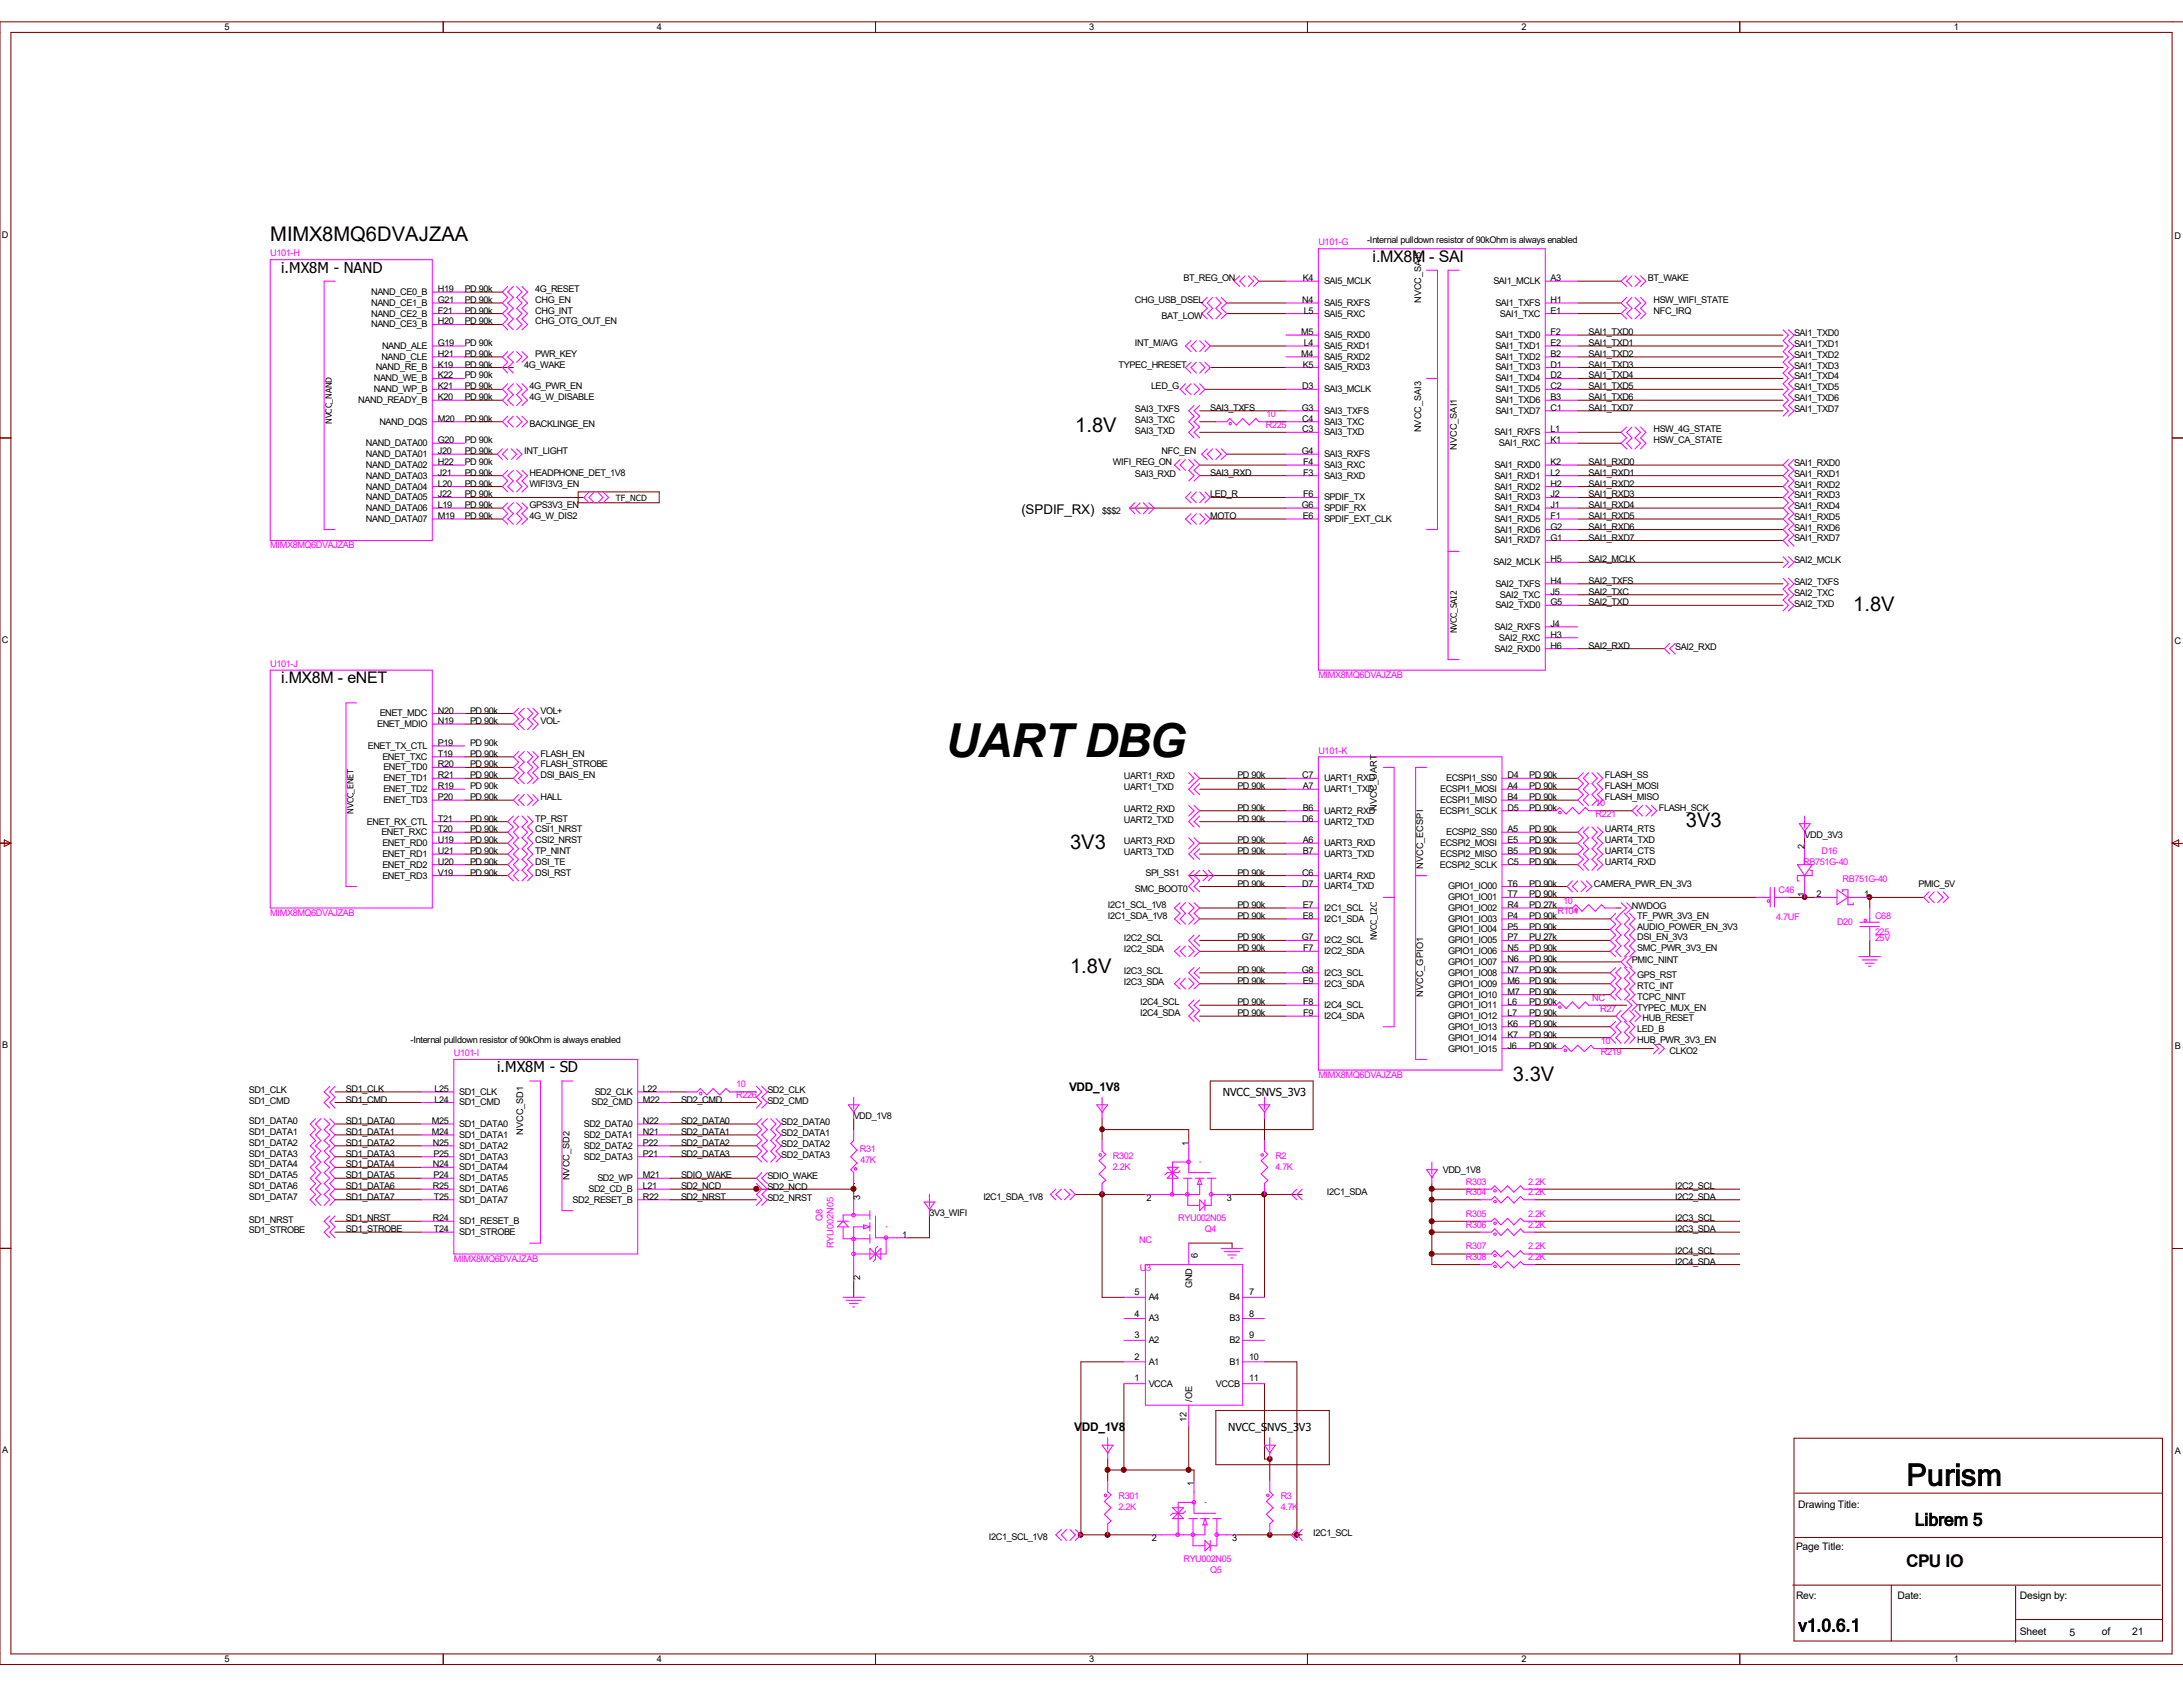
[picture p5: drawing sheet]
<svg xmlns="http://www.w3.org/2000/svg" width="279mm" height="216mm" viewBox="0 0 279 216" stroke-linecap="round" stroke-linejoin="round" font-family="sans-serif">
<defs><g id="words">
<text font-size="6" x="121" y="96.9">UART DBG</text>
<text font-size="3.9" x="244" y="190.1">Purism</text>
<g font-size="2.6">
<text x="34.6" y="30.9">MIMX8MQ6DVAJZAA</text>
<text x="137.6" y="55.3">1.8V</text>
<text x="237.2" y="78.2">1.8V</text>
<text x="215.8" y="105.8">3V3</text>
<text x="136.9" y="108.6">3V3</text>
<text x="136.9" y="124.5">1.8V</text>
<text x="193.6" y="138.3">3.3V</text>
</g>
<g font-size="2.2">
<text x="245.1" y="195.2">Librem 5</text>
<text x="244" y="200.6">CPU IO</text>
<text x="230.2" y="208.8">v1.0.6.1</text>
</g>
<g font-size="2.1">
<text x="175.7" y="33.5">i.MX8M - SAI</text>
<text x="36" y="87.4">i.MX8M - eNET</text>
</g>
<g font-size="1.9">
<text x="36" y="34.9">i.MX8M - NAND</text>
<text x="63.6" y="137.2">i.MX8M - SD</text>
</g>
<text font-size="1.7" x="130.7" y="65.7">(SPDIF_RX)</text>
<g font-size="1.5">
<text x="136.8" y="139.6">VDD_1V8</text>
<text x="137.5" y="183.2">VDD_1V8</text>
</g>
<g font-size="1.4">
<text x="156.5" y="140.3">NVCC_SNVS_3V3</text>
<text x="157.2" y="183.1">NVCC_SNVS_3V3</text>
</g>
<g font-size="1.3">
<text x="230.2" y="193">Drawing Title:</text>
<text x="229.9" y="198.4">Page Title:</text>
<text x="229.9" y="204.6">Rev:</text>
<text x="242.9" y="204.6">Date:</text>
<text x="258.5" y="209.2">Sheet</text>
<text x="258.5" y="204.6">Design by:</text>
<text x="264.9" y="209.3">5</text>
<text x="269" y="209.2">of</text>
<text x="272.9" y="209.2">21</text>
</g>
<g font-size="1.2">
<text x="28.7" y="3.9">5</text>
<text x="84.1" y="3.9">4</text>
<text x="139.4" y="3.9">3</text>
<text x="194.7" y="3.9">2</text>
<text x="250.1" y="3.9">1</text>
<text x=".3" y="30.4">D</text>
<text x="151.5" y="36">BT_REG_ON</text>
<text x="166.8" y="36">K4</text>
<text x="175" y="31.2">-Internal pulldown resistor of 90kOhm is always enabled</text>
<text x="198.5" y="36">A3</text>
<text x="210.9" y="36">BT_WAKE</text>
<text x="278.3" y="30.6">D</text>
<text x="47.5" y="41.9">NAND_CE3_B</text>
<text x="47.5" y="37.8">NAND_CE0_B</text>
<text x="47.5" y="39.2">NAND_CE1_B</text>
<text x="47.5" y="40.5">NAND_CE2_B</text>
<text x="56" y="41.5">H20</text>
<text x="56" y="37.4">H19</text>
<text x="56" y="38.8">G21</text>
<text x="56" y="40.1">F21</text>
<text x="59.5" y="37.4">PD 90k</text>
<text x="59.5" y="38.8">PD 90k</text>
<text x="59.5" y="40.1">PD 90k</text>
<text x="59.5" y="41.5">PD 90k</text>
<text x="68.5" y="38.8">CHG_EN</text>
<text x="68.5" y="40.1">CHG_INT</text>
<text x="68.5" y="41.5">CHG_OTG_OUT_EN</text>
<text x="68.5" y="37.4">4G_RESET</text>
<text x="145.2" y="38.8">CHG_USB_DSEL</text>
<text x="148.7" y="40.8">BAT_LOW</text>
<text x="166.7" y="38.8">N4</text>
<text x="166.9" y="40.1">L5</text>
<text x="169.5" y="39.2">SAI5_RXFS</text>
<text x="169.5" y="40.5">SAI5_RXC</text>
<text x="169.5" y="36.4">SAI5_MCLK</text>
<text x="181.9" y="38.8" transform="rotate(-90 181.9 38.8)">NVCC_SAI5</text>
<text x="191.1" y="36.4">SAI1_MCLK</text>
<text x="191.4" y="39.2">SAI1_TXFS</text>
<text x="192" y="40.5">SAI1_TXC</text>
<text x="198.5" y="38.8">H1</text>
<text x="198.5" y="40.1">E1</text>
<text x="211.6" y="38.8">HSW_WIFI_STATE</text>
<text x="211.6" y="40.1">NFC_IRQ</text>
<text x="48.1" y="47.4">NAND_RE_B</text>
<text x="48.8" y="46.1">NAND_CLE</text>
<text x="48.9" y="44.7">NAND_ALE</text>
<text x="56" y="47">K19</text>
<text x="56" y="45.7">H21</text>
<text x="56" y="44.3">G19</text>
<text x="59.5" y="44.3">PD 90k</text>
<text x="59.5" y="45.7">PD 90k</text>
<text x="59.5" y="47">PD 90k</text>
<text x="67.1" y="47">4G_WAKE</text>
<text x="68.5" y="45.7">PWR_KEY</text>
<text x="143.2" y="47">TYPEC_HRESET</text>
<text x="145.2" y="44.3">INT_M/A/G</text>
<text x="166.5" y="42.9">M5</text>
<text x="166.5" y="45.7">M4</text>
<text x="166.8" y="47">K5</text>
<text x="166.9" y="44.3">L4</text>
<text x="169.5" y="43.3">SAI5_RXD0</text>
<text x="169.5" y="46.1">SAI5_RXD2</text>
<text x="169.5" y="44.7">SAI5_RXD1</text>
<text x="169.5" y="47.4">SAI5_RXD3</text>
<text x="191.4" y="43.3">SAI1_TXD0</text>
<text x="191.4" y="44.7">SAI1_TXD1</text>
<text x="191.4" y="47.4">SAI1_TXD3</text>
<text x="191.4" y="46.1">SAI1_TXD2</text>
<text x="198.5" y="42.9">F2</text>
<text x="198.5" y="44.3">E2</text>
<text x="198.5" y="47">D1</text>
<text x="198.5" y="45.7">B2</text>
<text x="203.3" y="47">SAI1_TXD3</text>
<text x="203.3" y="45.7">SAI1_TXD2</text>
<text x="203.3" y="42.9">SAI1_TXD0</text>
<text x="203.3" y="44.3">SAI1_TXD1</text>
<text x="229.6" y="43.1">SAI1_TXD0</text>
<text x="229.6" y="44.4">SAI1_TXD1</text>
<text x="229.6" y="45.8">SAI1_TXD2</text>
<text x="229.6" y="47.2">SAI1_TXD3</text>
<text x="45.8" y="51.6">NAND_READY_B</text>
<text x="47.8" y="48.8">NAND_WE_B</text>
<text x="47.8" y="50.2">NAND_WP_B</text>
<text x="56" y="54">M20</text>
<text x="56" y="48.4">K22</text>
<text x="56" y="49.8">K21</text>
<text x="56" y="51.2">K20</text>
<text x="59.5" y="48.4">PD 90k</text>
<text x="59.5" y="49.8">PD 90k</text>
<text x="59.5" y="51.2">PD 90k</text>
<text x="59.5" y="54">PD 90k</text>
<text x="67.8" y="49.8">4G_PWR_EN</text>
<text x="67.8" y="51.2">4G_W_DISABLE</text>
<text x="145.2" y="52.7">SAI3_TXFS</text>
<text x="147.3" y="49.8">LED_G</text>
<text x="154.9" y="52.6">SAI3_TXFS</text>
<text x="166.6" y="52.6">G3</text>
<text x="166.7" y="49.8">D3</text>
<text x="166.7" y="54">C4</text>
<text x="169.5" y="53">SAI3_TXFS</text>
<text x="169.5" y="50.2">SAI3_MCLK</text>
<text x="191.4" y="48.8">SAI1_TXD4</text>
<text x="191.4" y="50.2">SAI1_TXD5</text>
<text x="191.4" y="53">SAI1_TXD7</text>
<text x="191.4" y="51.6">SAI1_TXD6</text>
<text x="198.5" y="48.4">D2</text>
<text x="198.5" y="49.8">C2</text>
<text x="198.5" y="52.6">C1</text>
<text x="198.5" y="51.2">B3</text>
<text x="203.3" y="52.6">SAI1_TXD7</text>
<text x="203.3" y="51.2">SAI1_TXD6</text>
<text x="203.3" y="49.8">SAI1_TXD5</text>
<text x="203.3" y="48.4">SAI1_TXD4</text>
<text x="229.6" y="48.6">SAI1_TXD4</text>
<text x="229.6" y="50">SAI1_TXD5</text>
<text x="229.6" y="51.4">SAI1_TXD6</text>
<text x="229.6" y="52.7">SAI1_TXD7</text>
<text x="46.8" y="58.5">NAND_DATA01</text>
<text x="46.8" y="59.9">NAND_DATA02</text>
<text x="46.8" y="57.1">NAND_DATA00</text>
<text x="48.6" y="54.4">NAND_DQS</text>
<text x="56" y="58.1">J20</text>
<text x="56" y="59.5">H22</text>
<text x="56" y="56.7">G20</text>
<text x="59.5" y="56.7">PD 90k</text>
<text x="59.5" y="58.1">PD 90k</text>
<text x="59.5" y="59.5">PD 90k</text>
<text x="67.1" y="58.1">INT_LIGHT</text>
<text x="67.8" y="54.7">BACKLINGE_EN</text>
<text x="142.5" y="59.5">WIFI_REG_ON</text>
<text x="145.2" y="55.5">SAI3_TXD</text>
<text x="145.2" y="54.1">SAI3_TXC</text>
<text x="148.7" y="58.1">NFC_EN</text>
<text x="166.6" y="58.1">G4</text>
<text x="166.7" y="55.3">C3</text>
<text x="166.8" y="59.5">F4</text>
<text x="169.5" y="58.5">SAI3_RXFS</text>
<text x="169.5" y="59.9">SAI3_RXC</text>
<text x="169.5" y="55.7">SAI3_TXD</text>
<text x="169.5" y="54.4">SAI3_TXC</text>
<text x="181.9" y="55.3" transform="rotate(-90 181.9 55.3)">NVCC_SAI3</text>
<text x="186.5" y="57.6" transform="rotate(-90 186.5 57.6)">NVCC_SAI1</text>
<text x="191.3" y="55.7">SAI1_RXFS</text>
<text x="191.3" y="59.9">SAI1_RXD0</text>
<text x="191.9" y="57.1">SAI1_RXC</text>
<text x="198.5" y="55.3">L1</text>
<text x="198.5" y="59.5">K2</text>
<text x="198.5" y="56.7">K1</text>
<text x="203.3" y="59.5">SAI1_RXD0</text>
<text x="211.6" y="55.3">HSW_4G_STATE</text>
<text x="211.6" y="56.7">HSW_CA_STATE</text>
<text x="229.6" y="59.6">SAI1_RXD0</text>
<text x="46.8" y="62.7">NAND_DATA04</text>
<text x="46.8" y="65.4">NAND_DATA06</text>
<text x="46.8" y="64.1">NAND_DATA05</text>
<text x="46.8" y="61.3">NAND_DATA03</text>
<text x="56" y="62.3">L20</text>
<text x="56" y="65">L19</text>
<text x="56" y="63.7">J22</text>
<text x="56" y="60.9">J21</text>
<text x="59.5" y="60.9">PD 90k</text>
<text x="59.5" y="62.3">PD 90k</text>
<text x="59.5" y="63.7">PD 90k</text>
<text x="59.5" y="65">PD 90k</text>
<text x="67.8" y="65">GPS3V3_EN</text>
<text x="67.8" y="62.3">WIFI3V3_EN</text>
<text x="67.8" y="60.9">HEADPHONE_DET_1V8</text>
<text x="141.1" y="65.7">$$$2</text>
<text x="145.2" y="61">SAI3_RXD</text>
<text x="154.9" y="60.9">SAI3_RXD</text>
<text x="154.9" y="63.7">LED_R</text>
<text x="166.6" y="65">G6</text>
<text x="166.8" y="63.7">F6</text>
<text x="166.8" y="60.9">F3</text>
<text x="169.5" y="65.4">SPDIF_RX</text>
<text x="169.5" y="64.1">SPDIF_TX</text>
<text x="169.5" y="61.3">SAI3_RXD</text>
<text x="191.3" y="61.3">SAI1_RXD1</text>
<text x="191.3" y="64.1">SAI1_RXD3</text>
<text x="191.3" y="65.4">SAI1_RXD4</text>
<text x="191.3" y="62.7">SAI1_RXD2</text>
<text x="198.5" y="60.9">L2</text>
<text x="198.5" y="63.7">J2</text>
<text x="198.5" y="65">J1</text>
<text x="198.5" y="62.3">H2</text>
<text x="203.3" y="60.9">SAI1_RXD1</text>
<text x="203.3" y="65">SAI1_RXD4</text>
<text x="203.3" y="63.7">SAI1_RXD3</text>
<text x="203.3" y="62.3">SAI1_RXD2</text>
<text x="229.6" y="61">SAI1_RXD1</text>
<text x="229.6" y="62.4">SAI1_RXD2</text>
<text x="229.6" y="63.8">SAI1_RXD3</text>
<text x="229.6" y="65.2">SAI1_RXD4</text>
<text x="46.8" y="66.8">NAND_DATA07</text>
<text x="56" y="66.4">M19</text>
<text x="59.5" y="66.4">PD 90k</text>
<text x="67.8" y="66.4">4G_W_DIS2</text>
<text x="154.9" y="66.4">MOTO</text>
<text x="166.8" y="66.4">E6</text>
<text x="169.5" y="66.8">SPDIF_EXT_CLK</text>
<text x="191.3" y="68.2">SAI1_RXD6</text>
<text x="191.3" y="69.6">SAI1_RXD7</text>
<text x="191.3" y="66.8">SAI1_RXD5</text>
<text x="198.5" y="72">H5</text>
<text x="198.5" y="67.8">G2</text>
<text x="198.5" y="69.2">G1</text>
<text x="198.5" y="66.4">F1</text>
<text x="203.3" y="72">SAI2_MCLK</text>
<text x="203.3" y="66.4">SAI1_RXD5</text>
<text x="203.3" y="69.2">SAI1_RXD7</text>
<text x="203.3" y="67.8">SAI1_RXD6</text>
<text x="229.6" y="66.5">SAI1_RXD5</text>
<text x="229.6" y="67.9">SAI1_RXD6</text>
<text x="229.6" y="69.3">SAI1_RXD7</text>
<text x="191.1" y="72.3">SAI2_MCLK</text>
<text x="191.4" y="75.1">SAI2_TXFS</text>
<text x="191.4" y="77.9">SAI2_TXD0</text>
<text x="192" y="76.5">SAI2_TXC</text>
<text x="198.5" y="76.1">J5</text>
<text x="198.5" y="74.7">H4</text>
<text x="198.5" y="77.5">G5</text>
<text x="203.3" y="77.5">SAI2_TXD</text>
<text x="203.3" y="76.1">SAI2_TXC</text>
<text x="203.3" y="74.7">SAI2_TXFS</text>
<text x="229.6" y="72.1">SAI2_MCLK</text>
<text x="229.6" y="77.6">SAI2_TXD</text>
<text x="229.6" y="76.2">SAI2_TXC</text>
<text x="229.6" y="74.8">SAI2_TXFS</text>
<text x=".3" y="82.3">C</text>
<text x="191.3" y="83.4">SAI2_RXD0</text>
<text x="191.3" y="80.6">SAI2_RXFS</text>
<text x="191.9" y="82">SAI2_RXC</text>
<text x="198.5" y="83">H6</text>
<text x="198.5" y="80.2">J4</text>
<text x="198.5" y="81.6">H3</text>
<text x="203.3" y="83">SAI2_RXD</text>
<text x="214.4" y="83.1">SAI2_RXD</text>
<text x="278.3" y="82.4">C</text>
<text x="47.1" y="95.8">ENET_TX_CTL</text>
<text x="48.3" y="93">ENET_MDIO</text>
<text x="48.6" y="91.7">ENET_MDC</text>
<text x="56" y="95.5">P19</text>
<text x="56" y="91.3">N20</text>
<text x="56" y="92.7">N19</text>
<text x="60.2" y="91.3">PD 90k</text>
<text x="60.2" y="92.7">PD 90k</text>
<text x="60.2" y="95.5">PD 90k</text>
<text x="69.2" y="91.3">VOL+</text>
<text x="69.2" y="92.7">VOL-</text>
<text x="48.9" y="97.2">ENET_TXC</text>
<text x="49.1" y="100">ENET_TD1</text>
<text x="49.1" y="98.6">ENET_TD0</text>
<text x="49.1" y="101.4">ENET_TD2</text>
<text x="56" y="96.9">T19</text>
<text x="56" y="99.6">R21</text>
<text x="56" y="98.2">R20</text>
<text x="56" y="101">R19</text>
<text x="60.2" y="96.9">PD 90k</text>
<text x="60.2" y="98.2">PD 90k</text>
<text x="60.2" y="99.6">PD 90k</text>
<text x="60.2" y="101">PD 90k</text>
<text x="69.2" y="96.9">FLASH_EN</text>
<text x="69.2" y="98.2">FLASH_STROBE</text>
<text x="69.2" y="99.6">DSI_BAIS_EN</text>
<text x="143.8" y="101.1">UART1_TXD</text>
<text x="143.8" y="99.7">UART1_RXD</text>
<text x="158.4" y="99.6">PD 90k</text>
<text x="158.4" y="101">PD 90k</text>
<text x="166.7" y="99.6">C7</text>
<text x="166.8" y="101">A7</text>
<text x="169.5" y="100">UART1_RXD</text>
<text x="169.5" y="101.4">UART1_TXD</text>
<text x="184.3" y="101.4">ECSPI1_MOSI</text>
<text x="185.1" y="100">ECSPI1_SS0</text>
<text x="193" y="99.6">D4</text>
<text x="193" y="101">A4</text>
<text x="195.7" y="101">PD 90k</text>
<text x="195.7" y="99.6">PD 90k</text>
<text x="205.4" y="99.6">FLASH_SS</text>
<text x="205.4" y="101">FLASH_MOSI</text>
<text x="46.9" y="105.5">ENET_RX_CTL</text>
<text x="48.8" y="106.9">ENET_RXC</text>
<text x="49.1" y="102.8">ENET_TD3</text>
<text x="56" y="107.9">U19</text>
<text x="56" y="105.2">T21</text>
<text x="56" y="106.5">T20</text>
<text x="56" y="102.4">P20</text>
<text x="60.2" y="102.4">PD 90k</text>
<text x="60.2" y="105.2">PD 90k</text>
<text x="60.2" y="106.5">PD 90k</text>
<text x="60.2" y="107.9">PD 90k</text>
<text x="68.5" y="106.5">CSI1_NRST</text>
<text x="68.5" y="107.9">CSI2_NRST</text>
<text x="68.5" y="105.2">TP_RST</text>
<text x="69.2" y="102.4">HALL</text>
<text x="143.8" y="105.3">UART2_TXD</text>
<text x="143.8" y="103.9">UART2_RXD</text>
<text x="158.4" y="103.8">PD 90k</text>
<text x="158.4" y="105.2">PD 90k</text>
<text x="158.4" y="107.9">PD 90k</text>
<text x="166.7" y="105.2">D6</text>
<text x="166.8" y="103.8">B6</text>
<text x="166.8" y="107.9">A6</text>
<text x="169.5" y="105.5">UART2_TXD</text>
<text x="169.5" y="104.1">UART2_RXD</text>
<text x="176.2" y="103.8" transform="rotate(-90 176.2 103.8)">NVCC_UART</text>
<text x="184.3" y="104.1">ECSPI1_SCLK</text>
<text x="184.3" y="102.8">ECSPI1_MISO</text>
<text x="185.1" y="106.9">ECSPI2_SS0</text>
<text x="193" y="107.9">E5</text>
<text x="193" y="102.4">B4</text>
<text x="193" y="106.5">A5</text>
<text x="193" y="103.8">D5</text>
<text x="195.7" y="102.4">PD 90k</text>
<text x="195.7" y="103.8">PD 90k</text>
<text x="195.7" y="106.5">PD 90k</text>
<text x="195.7" y="107.9">PD 90k</text>
<text x="205.4" y="102.4">FLASH_MISO</text>
<text x="205.4" y="106.5">UART4_RTS</text>
<text x="205.4" y="107.9">UART4_TXD</text>
<text x="212.3" y="103.8">FLASH_SCK</text>
<text x="231" y="107.2">VDD_3V3</text>
<text x="48.9" y="112.4">ENET_RD3</text>
<text x="48.9" y="109.7">ENET_RD1</text>
<text x="48.9" y="111">ENET_RD2</text>
<text x="48.9" y="108.3">ENET_RD0</text>
<text x="56" y="112.1">V19</text>
<text x="56" y="109.3">U21</text>
<text x="56" y="110.7">U20</text>
<text x="60.2" y="109.3">PD 90k</text>
<text x="60.2" y="110.7">PD 90k</text>
<text x="60.2" y="112.1">PD 90k</text>
<text x="68.5" y="112.1">DSI_RST</text>
<text x="68.5" y="110.7">DSI_TE</text>
<text x="68.5" y="109.3">TP_NINT</text>
<text x="143.8" y="109.4">UART3_TXD</text>
<text x="143.8" y="108">UART3_RXD</text>
<text x="146.6" y="112.1">SPI_SS1</text>
<text x="158.4" y="109.3">PD 90k</text>
<text x="158.4" y="112.1">PD 90k</text>
<text x="158.4" y="113.5">PD 90k</text>
<text x="166.7" y="113.5">D7</text>
<text x="166.7" y="112.1">C6</text>
<text x="166.8" y="109.3">B7</text>
<text x="169.5" y="113.8">UART4_TXD</text>
<text x="169.5" y="112.4">UART4_RXD</text>
<text x="169.5" y="109.7">UART3_TXD</text>
<text x="169.5" y="108.3">UART3_RXD</text>
<text x="182.2" y="111.2" transform="rotate(-90 182.2 111.2)">NVCC_ECSPI</text>
<text x="184.3" y="111">ECSPI2_SCLK</text>
<text x="184.3" y="108.3">ECSPI2_MOSI</text>
<text x="184.3" y="109.7">ECSPI2_MISO</text>
<text x="185.3" y="113.8">GPIO1_IO00</text>
<text x="193" y="113.5">T6</text>
<text x="193" y="110.7">C5</text>
<text x="193" y="109.3">B5</text>
<text x="195.7" y="109.3">PD 90k</text>
<text x="195.7" y="110.7">PD 90k</text>
<text x="195.7" y="113.5">PD 90k</text>
<text x="204" y="113.5">CAMERA_PWR_EN_3V3</text>
<text x="205.4" y="109.3">UART4_CTS</text>
<text x="205.4" y="110.7">UART4_RXD</text>
<text x="231" y="108.6" transform="rotate(-90 231 108.6)">2</text>
<text x="245.5" y="113.5">PMIC_5V</text>
<text x="141.8" y="116.2">I2C1_SCL_1V8</text>
<text x="141.8" y="117.6">I2C1_SDA_1V8</text>
<text x="145.2" y="114.1">SMC_BOOT0</text>
<text x="158.4" y="116.2">PD 90k</text>
<text x="158.4" y="117.6">PD 90k</text>
<text x="166.8" y="117.6">E8</text>
<text x="166.8" y="116.2">E7</text>
<text x="169.5" y="118">I2C1_SDA</text>
<text x="169.5" y="116.6">I2C1_SCL</text>
<text x="185.3" y="115.2">GPIO1_IO01</text>
<text x="185.3" y="116.6">GPIO1_IO02</text>
<text x="185.3" y="119.3">GPIO1_IO04</text>
<text x="185.3" y="118">GPIO1_IO03</text>
<text x="193" y="114.9">T7</text>
<text x="193" y="116.2">R4</text>
<text x="193" y="119">P5</text>
<text x="193" y="117.6">P4</text>
<text x="195.7" y="114.9">PD 90k</text>
<text x="195.7" y="116.2">PD 27k</text>
<text x="195.7" y="117.6">PD 90k</text>
<text x="195.7" y="119">PD 90k</text>
<text x="208.9" y="116.4">NWDOG</text>
<text x="209.5" y="119">AUDIO_POWER_EN_3V3</text>
<text x="209.5" y="117.6">TF_PWR_3V3_EN</text>
<text x="231" y="114.8" transform="rotate(-90 231 114.8)">1</text>
<text x="232.5" y="114.9">2</text>
<text x="238.6" y="114.9">1</text>
<text x="143.8" y="121.9">I2C2_SDA</text>
<text x="143.8" y="120.5">I2C2_SCL</text>
<text x="143.8" y="124.6">I2C3_SCL</text>
<text x="158.4" y="120.4">PD 90k</text>
<text x="158.4" y="121.8">PD 90k</text>
<text x="158.4" y="124.5">PD 90k</text>
<text x="158.4" y="125.9">PD 90k</text>
<text x="166.6" y="124.5">G8</text>
<text x="166.6" y="120.4">G7</text>
<text x="166.8" y="125.9">E9</text>
<text x="166.8" y="121.8">F7</text>
<text x="169.5" y="124.9">I2C3_SCL</text>
<text x="169.5" y="120.7">I2C2_SCL</text>
<text x="169.5" y="122.1">I2C2_SDA</text>
<text x="185.3" y="120.7">GPIO1_IO05</text>
<text x="185.3" y="124.9">GPIO1_IO08</text>
<text x="185.3" y="123.5">GPIO1_IO07</text>
<text x="185.3" y="122.1">GPIO1_IO06</text>
<text x="193" y="120.4">P7</text>
<text x="193" y="124.5">N7</text>
<text x="193" y="123.1">N6</text>
<text x="193" y="121.8">N5</text>
<text x="193" y="125.9">M6</text>
<text x="195.7" y="120.4">PU 27k</text>
<text x="195.7" y="121.8">PD 90k</text>
<text x="195.7" y="123.1">PD 90k</text>
<text x="195.7" y="124.5">PD 90k</text>
<text x="195.7" y="125.9">PD 90k</text>
<text x="208.9" y="123.3">PMIC_NINT</text>
<text x="209.5" y="125.2">GPS_RST</text>
<text x="209.5" y="120.4">DSI_EN_3V3</text>
<text x="209.5" y="121.8">SMC_PWR_3V3_EN</text>
<text x="143.8" y="126">I2C3_SDA</text>
<text x="145.9" y="130">I2C4_SDA</text>
<text x="145.9" y="128.7">I2C4_SCL</text>
<text x="158.4" y="128.7">PD 90k</text>
<text x="158.4" y="130">PD 90k</text>
<text x="166.8" y="130">F9</text>
<text x="166.8" y="128.7">F8</text>
<text x="169.5" y="130.4">I2C4_SDA</text>
<text x="169.5" y="129">I2C4_SCL</text>
<text x="169.5" y="126.3">I2C3_SDA</text>
<text x="182.2" y="127.6" transform="rotate(-90 182.2 127.6)">NVCC_GPIO1</text>
<text x="185.3" y="127.7">GPIO1_IO10</text>
<text x="185.3" y="126.3">GPIO1_IO09</text>
<text x="185.3" y="130.4">GPIO1_IO12</text>
<text x="185.3" y="129">GPIO1_IO11</text>
<text x="185.3" y="131.8">GPIO1_IO13</text>
<text x="193" y="127.3">M7</text>
<text x="193" y="130">L7</text>
<text x="193" y="128.7">L6</text>
<text x="193" y="131.4">K6</text>
<text x="195.7" y="127.3">PD 90k</text>
<text x="195.7" y="128.7">PD 90k</text>
<text x="195.7" y="130">PD 90k</text>
<text x="195.7" y="131.4">PD 90k</text>
<text x="209.5" y="126.6">RTC_INT</text>
<text x="209.5" y="129.3">TYPEC_MUX_EN</text>
<text x="209.5" y="128">TCPC_NINT</text>
<text x="210.2" y="130.7">HUB_RESET</text>
<text x=".3" y="134.2">B</text>
<text x="52.5" y="133.5">-Internal pulldown resistor of 90kOhm is always enabled</text>
<text x="185.3" y="133.2">GPIO1_IO14</text>
<text x="185.3" y="134.6">GPIO1_IO15</text>
<text x="193" y="132.8">K7</text>
<text x="193" y="134.2">J6</text>
<text x="195.7" y="132.8">PD 90k</text>
<text x="195.7" y="134.2">PD 90k</text>
<text x="209.5" y="133.5">HUB_PWR_3V3_EN</text>
<text x="209.5" y="132.1">LED_B</text>
<text x="213.7" y="134.9">CLKO2</text>
<text x="278.3" y="134.3">B</text>
<text x="31.8" y="141.3">SD1_CMD</text>
<text x="31.8" y="143.8">SD1_DATA0</text>
<text x="31.8" y="139.9">SD1_CLK</text>
<text x="44.3" y="141.1">SD1_CMD</text>
<text x="44.3" y="143.8">SD1_DATA0</text>
<text x="44.3" y="139.7">SD1_CLK</text>
<text x="55.3" y="143.8">M25</text>
<text x="55.6" y="139.7">L25</text>
<text x="55.6" y="141.1">L24</text>
<text x="58.8" y="140.1">SD1_CLK</text>
<text x="58.8" y="141.5">SD1_CMD</text>
<text x="75.7" y="141.5">SD2_CMD</text>
<text x="76.1" y="140.1">SD2_CLK</text>
<text x="82.3" y="143.8">N22</text>
<text x="82.3" y="139.7">L22</text>
<text x="82.3" y="141.1">M22</text>
<text x="87.2" y="143.8">SD2_DATA0</text>
<text x="87.2" y="141.1">SD2_CMD</text>
<text x="98.2" y="141.3">SD2_CMD</text>
<text x="98.2" y="139.9">SD2_CLK</text>
<text x="109.3" y="143.2">VDD_1V8</text>
<text x="31.8" y="145.2">SD1_DATA1</text>
<text x="31.8" y="146.6">SD1_DATA2</text>
<text x="31.8" y="148">SD1_DATA3</text>
<text x="31.8" y="149.4">SD1_DATA4</text>
<text x="44.3" y="149.4">SD1_DATA4</text>
<text x="44.3" y="148">SD1_DATA3</text>
<text x="44.3" y="146.6">SD1_DATA2</text>
<text x="44.3" y="145.2">SD1_DATA1</text>
<text x="55.3" y="145.2">M24</text>
<text x="55.4" y="149.4">N24</text>
<text x="55.4" y="146.6">N25</text>
<text x="55.5" y="148">P25</text>
<text x="58.8" y="148.4">SD1_DATA3</text>
<text x="58.8" y="144.2">SD1_DATA0</text>
<text x="58.8" y="149.8">SD1_DATA4</text>
<text x="58.8" y="147">SD1_DATA2</text>
<text x="58.8" y="145.6">SD1_DATA1</text>
<text x="67" y="145.2" transform="rotate(-90 67 145.2)">NVCC_SD1</text>
<text x="74.7" y="148.4">SD2_DATA3</text>
<text x="74.7" y="145.6">SD2_DATA1</text>
<text x="74.7" y="144.2">SD2_DATA0</text>
<text x="74.7" y="147">SD2_DATA2</text>
<text x="82.3" y="148">P21</text>
<text x="82.3" y="145.2">N21</text>
<text x="82.3" y="146.6">P22</text>
<text x="87.2" y="145.2">SD2_DATA1</text>
<text x="87.2" y="146.6">SD2_DATA2</text>
<text x="87.2" y="148">SD2_DATA3</text>
<text x="100" y="145.4">SD2_DATA1</text>
<text x="100" y="146.8">SD2_DATA2</text>
<text x="100" y="144">SD2_DATA0</text>
<text x="100" y="148.2">SD2_DATA3</text>
<text x="152.1" y="146.6" transform="rotate(-90 152.1 146.6)">1</text>
<text x="31.8" y="150.8">SD1_DATA5</text>
<text x="31.8" y="152.2">SD1_DATA6</text>
<text x="31.8" y="153.5">SD1_DATA7</text>
<text x="44.3" y="153.5">SD1_DATA7</text>
<text x="44.3" y="152.2">SD1_DATA6</text>
<text x="44.3" y="150.8">SD1_DATA5</text>
<text x="55.4" y="152.2">R25</text>
<text x="55.5" y="150.8">P24</text>
<text x="55.5" y="153.5">T25</text>
<text x="58.8" y="153.9">SD1_DATA7</text>
<text x="58.8" y="152.6">SD1_DATA6</text>
<text x="58.8" y="151.2">SD1_DATA5</text>
<text x="72.9" y="151" transform="rotate(-90 72.9 151)">NVCC_SD2</text>
<text x="73.3" y="153.9">SD2_RESET_B</text>
<text x="75.3" y="152.6">SD2_CD_B</text>
<text x="76.5" y="151.2">SD2_WP</text>
<text x="82.3" y="150.8">M21</text>
<text x="82.3" y="153.5">R22</text>
<text x="82.3" y="152.2">L21</text>
<text x="87.2" y="153.5">SD2_NRST</text>
<text x="87.2" y="152.2">SD2_NCD</text>
<text x="87.2" y="150.8">SDIO_WAKE</text>
<text x="98.2" y="153.7">SD2_NRST</text>
<text x="98.2" y="152.3">SD2_NCD</text>
<text x="98.2" y="150.9">SDIO_WAKE</text>
<text x="110.1" y="153.5" transform="rotate(-90 110.1 153.5)">3</text>
<text x="119" y="155.6">3V3_WIFI</text>
<text x="125.9" y="153.5">I2C1_SDA_1V8</text>
<text x="146.7" y="153.7">2</text>
<text x="157" y="153.7">3</text>
<text x="169.8" y="153">I2C1_SDA</text>
<text x="184.7" y="150.1">VDD_1V8</text>
<text x="214.4" y="153.5">I2C2_SDA</text>
<text x="214.4" y="152.2">I2C2_SCL</text>
<text x="31.8" y="157.8">SD1_STROBE</text>
<text x="31.8" y="156.5">SD1_NRST</text>
<text x="44.3" y="157.7">SD1_STROBE</text>
<text x="44.3" y="156.3">SD1_NRST</text>
<text x="55.4" y="156.3">R24</text>
<text x="55.5" y="157.7">T24</text>
<text x="58.8" y="158.1">SD1_STROBE</text>
<text x="58.8" y="156.7">SD1_RESET_B</text>
<text x="115.5" y="158.4">1</text>
<text x="153.3" y="161" transform="rotate(-90 153.3 161)">6</text>
<text x="214.4" y="161.8">I2C4_SDA</text>
<text x="214.4" y="156.3">I2C3_SCL</text>
<text x="214.4" y="160.5">I2C4_SCL</text>
<text x="214.4" y="157.7">I2C3_SDA</text>
<text x="110.1" y="163.9" transform="rotate(-90 110.1 163.9)">2</text>
<text x="145.2" y="165.7">5</text>
<text x="147" y="166.4">A4</text>
<text x="152.6" y="164.9" transform="rotate(-90 152.6 164.9)">GND</text>
<text x="157.4" y="166.4">B4</text>
<text x="159.9" y="165.7">7</text>
<text x="145.2" y="171.2">3</text>
<text x="145.2" y="168.5">4</text>
<text x="147" y="171.9">A2</text>
<text x="147" y="169.1">A3</text>
<text x="157.4" y="169.1">B3</text>
<text x="157.4" y="171.9">B2</text>
<text x="159.9" y="168.5">8</text>
<text x="159.9" y="171.2">9</text>
<text x="145.2" y="176.8">1</text>
<text x="145.2" y="174">2</text>
<text x="147" y="177.5">VCCA</text>
<text x="147" y="174.7">A1</text>
<text x="152.6" y="179.4" transform="rotate(-90 152.6 179.4)">/OE</text>
<text x="155.6" y="177.5">VCCB</text>
<text x="157.4" y="174.7">B1</text>
<text x="159.9" y="174">10</text>
<text x="159.9" y="176.8">11</text>
<text x="151.9" y="182" transform="rotate(-90 151.9 182)">12</text>
<text x=".3" y="186">A</text>
<text x="152.8" y="190.2" transform="rotate(-90 152.8 190.2)">1</text>
<text x="278.3" y="186.1">A</text>
<text x="126.6" y="197.1">I2C1_SCL_1V8</text>
<text x="147.4" y="197.2">2</text>
<text x="157.7" y="197.2">3</text>
<text x="168.1" y="196.6">I2C1_SCL</text>
<text x="28.7" y="212.7">5</text>
<text x="84.1" y="212.7">4</text>
<text x="139.4" y="212.7">3</text>
<text x="194.7" y="212.7">2</text>
<text x="250.1" y="212.7">1</text>
</g>
<g font-size="1.2" fill="#f0f">
<text x="34.6" y="32.8">U101-H</text>
<text x="168.7" y="31.4">U101-G</text>
<text x="162.1" y="53.4">10</text>
<text x="162" y="54.8">R225</text>
<text x="34.6" y="70.1">MIMX8MQ6DVAJZAB</text>
<text x="34.6" y="85.4">U101-J</text>
<text x="168.7" y="86.7">MIMX8MQ6DVAJZAB</text>
<text x="168.7" y="96.4">U101-K</text>
<text x="204.2" y="104.6">R221</text>
<text x="204.2" y="103.2">10</text>
<text x="230.8" y="110.7">RB751G-40</text>
<text x="233.1" y="109.3">D16</text>
<text x="235.8" y="112.9">RB751G-40</text>
<text x="34.6" y="117.2">MIMX8MQ6DVAJZAB</text>
<text x="199.3" y="117">R104</text>
<text x="200.1" y="115.7">10</text>
<text x="227.3" y="117.7">4.7UF</text>
<text x="227.6" y="114.3">C46</text>
<text x="235.1" y="118.4">D20</text>
<text x="240" y="117.6">C68</text>
<text x="240" y="119.7">225</text>
<text x="240" y="120.5">25V</text>
<text x="203.8" y="128.1">NC</text>
<text x="204.8" y="129.5">R27</text>
<text x="58.1" y="135.2">U101-I</text>
<text x="168.7" y="137.9">MIMX8MQ6DVAJZAB</text>
<text x="204.9" y="135">R219</text>
<text x="204.9" y="133.6">10</text>
<text x="94.2" y="140.5">R226</text>
<text x="94.2" y="139.1">10</text>
<text x="110.1" y="147.4">R31</text>
<text x="110.2" y="148.8">47K</text>
<text x="142.5" y="148.3">R302</text>
<text x="142.5" y="149.7">2.2K</text>
<text x="163.2" y="148.3">R2</text>
<text x="163.2" y="149.7">4.7K</text>
<text x="187.6" y="155.7">R305</text>
<text x="187.6" y="153">R304</text>
<text x="187.6" y="151.6">R303</text>
<text x="195.6" y="155.7">2.2K</text>
<text x="195.6" y="153">2.2K</text>
<text x="195.6" y="151.6">2.2K</text>
<text x="58.1" y="161.5">MIMX8MQ6DVAJZAB</text>
<text x="105.3" y="156.3" transform="rotate(-90 105.3 156.3)">Q8</text>
<text x="106.7" y="159.8" transform="rotate(-90 106.7 159.8)">RYU002N05</text>
<text x="145.8" y="159.1">NC</text>
<text x="150.8" y="156.3">RYU002N05</text>
<text x="154.2" y="157.7">Q4</text>
<text x="187.6" y="157.1">R306</text>
<text x="187.6" y="161.3">R308</text>
<text x="187.6" y="159.9">R307</text>
<text x="195.6" y="157.1">2.2K</text>
<text x="195.6" y="161.3">2.2K</text>
<text x="195.6" y="159.9">2.2K</text>
<text x="145.9" y="162.6">U3</text>
<text x="143.2" y="191.9">R301</text>
<text x="163.9" y="191.9">R3</text>
<text x="143.2" y="193.3">2.2K</text>
<text x="163.9" y="193.3">4.7K</text>
<text x="151.5" y="199.9">RYU002N05</text>
<text x="154.9" y="201.3">Q5</text>
</g>
<g font-size="1.1">
<text x="42.5" y="54.3" transform="rotate(-90 42.5 54.3)">NVCC_NAND</text>
<text x="78.8" y="64.1">TF_NCD</text>
<text x="186.5" y="81.1" transform="rotate(-90 186.5 81.1)">NVCC_SAI2</text>
<text x="45.3" y="104.2" transform="rotate(-90 45.3 104.2)">NVCC_ENET</text>
<text x="176.2" y="120.4" transform="rotate(-90 176.2 120.4)">NVCC_I2C</text>
</g>
</g></defs>
<g fill="none" stroke="#800000" stroke-width=".13">
<path d="M1.4 4.1h276.6v207.6h-276.6zM56.7 2.8v1.3M112.1 2.8v1.3M167.3 2.8v1.3M222.7 2.8v1.3M279.4 2.8h-279.4v210.2h279.4M59.5 38.8h4.8M59.5 37.4h4.8M157 38.8h7.6M161.1 36h3.5M201.9 38.8h5.6M201.9 36h5.6"/>
<path d="M0 56h1.4M59.5 45.7h4.8M59.5 47h6.2M59.5 49.8h4.8M59.5 51.2h4.8M59.5 40.1h4.8M59.5 41.5h4.8M59.5 58.1h4.1M59.5 54h4.8M153.5 52.6h11.1M153.5 59.5h11.1M153.5 54h2.1"/>
<path d="M153.5 55.3h11.1M154.2 49.8h10.4M154.9 44.3h9.7M154.9 47h9.7M157 40.1h7.6M157 58.1h7.6M162.5 54h2.1M201.9 42.9h26.3M201.9 44.3h26.3M201.9 45.7h26.3M201.9 47h26.3M201.9 48.4h26.3"/>
<path d="M201.9 49.8h26.3M201.9 51.2h26.3M201.9 52.6h26.3M201.9 59.5h26.3M201.9 40.1h5.6M201.9 55.3h5.6M201.9 56.7h5.6M278 56h1.4M59.5 60.9h4.8M59.5 62.3h4.8M59.5 63.7h15.2M59.5 65h4.8"/>
<path d="M59.5 66.4h4.8M74 62.9h10.4v1.4h-10.4zM144.6 65h20M153.5 60.9h11.1M154.9 63.7h9.7M154.9 66.4h9.7M201.9 60.9h26.3M201.9 62.3h26.3M201.9 63.7h26.3M201.9 65h26.3M201.9 66.4h26.3M201.9 67.8h26.3"/>
<path d="M201.9 69.2h26.3M201.9 72h26.3M201.9 77.5h26.3M201.9 76.1h26.3M201.9 74.7h26.3M59.5 99.6h6.2M59.5 96.9h6.2M59.5 98.2h6.2M59.5 91.3h6.2M59.5 92.7h6.2M153.5 99.6h11.1M196.4 99.6h5.5"/>
<path d="M201.9 83h11.1M0 107.9h1.4M.6 107.5l.8 .4-.8 .4zM59.5 107.9h5.5M59.5 105.2h5.5M59.5 109.3h5.5M59.5 106.5h5.5M59.5 112.1h5.5M59.5 110.7h5.5M59.5 102.4h6.2M152.1 112.1h12.5M153.5 107.9h11.1"/>
<path d="M153.5 101h11.1M153.5 105.2h11.1M153.5 103.8h11.1M153.5 109.3h11.1M153.5 117.6h11.1M153.5 116.2h11.1M153.5 113.5h11.1M196.4 107.9h5.5M196.4 101h5.5M196.4 103.8h1.4M196.4 109.3h5.5M196.4 117.6h9.7"/>
<path d="M196.4 116.2h3.5M196.4 113.5h4.2M196.4 106.5h5.5M196.4 110.7h5.5M196.4 119h9.7M196.4 102.4h5.5M196.4 114.9h28.3M204.7 103.8h4.2M206.8 116.2h.7M228.9 114.9h3.5M231 114.9h.1M231 107.2v.7"/>
<path d="M239.3 114.9h.1M239.3 114.9h6.9M239.3 114.9v1.3M278 107.9h1.4M278 107.9l.8-.4v.8zM42.9 139.7h11M85.8 139.7h2M94.7 139.7h2.1M153.5 121.8h11.1M153.5 120.4h11.1M153.5 125.9h11.1M153.5 124.5h11.1"/>
<path d="M153.5 130h11.1M153.5 128.7h11.1M154.9 138.3h13.2v6.3h-13.2zM196.4 121.8h9.7M196.4 120.4h9.7M196.4 125.9h9.7M196.4 124.5h9.7M196.4 123.1h11.1M196.4 130h10.4M196.4 128.7h1.4M196.4 127.3h9.7M196.4 132.8h9.7"/>
<path d="M196.4 134.2h2.1M196.4 131.4h9.7M204.7 128.7h3.5M205.4 134.2h6.2M239.3 120.4v2M0 159.8h1.4M42.9 157.7h11M42.9 156.3h11M42.9 153.5h11M42.9 152.2h11M42.9 141.1h11M42.9 145.2h11"/>
<path d="M42.9 146.6h11M42.9 143.8h11M42.9 148h11M42.9 150.8h11M42.9 149.4h11M85.8 153.5h11M85.8 152.2h23.5M85.8 141.1h11M85.8 145.2h11M85.8 146.6h11M85.8 143.8h11M85.8 148h11"/>
<path d="M85.8 150.8h11M96.8 152.2h.1M109.3 152.2h.1M109.3 151.5h.1M109.3 143.2v1.4M109.3 151.5v1.4M119 155.6v2.8h-2.8M137.6 152.9h9M141.1 152.9h.1M141.1 144.6h11v1.4M141.1 143.2v2.8M141.1 152.9v13.1h2.7"/>
<path d="M152.1 159.1h5.6v.7M157.7 152.9h9M161.8 152.9h.1M161.8 143.2v2.8M161.8 152.9v13.1M183.3 151.5v10.3h6.2M183.3 157.7h6.2M183.3 156.3h6.2M183.3 153.5h6.2M183.3 152.2h6.2M196.4 157.7h26.3M196.4 156.3h26.3"/>
<path d="M196.4 153.5h26.3M196.4 152.2h26.3M278 159.8h1.4M109.3 163.9v2.1M143.8 177.1v11M143.8 174.3h-5.5v22.1M161.8 177.1v9.6h.7M161.8 174.3h4.2v22.1M183.3 160.5h6.2M196.4 161.8h26.3M196.4 160.5h26.3M138.3 196.4h.1"/>
<path d="M138.3 196.4h9M141.8 196.4h.1M141.8 188.1h11v1.4M141.8 186.7v2.8M152.1 188.1h.1M152.1 182.6v5.5M155.6 180.5h14.5v7h-14.5zM158.4 196.4h8.3M162.5 196.4h.1M162.5 186.7h.1M162.5 186.7v2.8M229.6 184.1h47.2v25.9h-47.2z"/>
<path d="M229.7 196.8h47.1M229.7 191.1h47.1M56.7 211.7v1.3M112.1 211.7v1.3M167.3 211.7v1.3M222.7 211.7v1.3M229.4 202.9h47.1M242.1 202.9v7.1M258 207.3h18.8M258 203v7.2"/>
</g>
<g fill="#800000" stroke="#800000" stroke-width=".13">
<circle cx="96.8" cy="152.1" r=".32"/>
<circle cx="161.8" cy="152.8" r=".31"/>
<circle cx="141" cy="144.5" r=".31"/>
<circle cx="141.8" cy="188.1" r=".32"/>
<circle cx="162.5" cy="196.4" r=".31"/>
<circle cx="183.2" cy="160.5" r=".32"/>
<circle cx="183.2" cy="157.7" r=".32"/>
<circle cx="183.2" cy="156.3" r=".32"/>
<circle cx="183.2" cy="153.5" r=".32"/>
<circle cx="183.2" cy="152.1" r=".32"/>
<circle cx="141" cy="152.8" r=".31"/>
<circle cx="141.8" cy="196.4" r=".32"/>
<circle cx="231" cy="114.8" r=".31"/>
<circle cx="239.3" cy="114.8" r=".31"/>
<circle cx="152.1" cy="188.1" r=".32"/>
<circle cx="143.8" cy="188.1" r=".32"/>
<circle cx="162.5" cy="186.7" r=".31"/>
<circle cx="138.3" cy="196.4" r=".31"/>
<circle cx="166" cy="196.4" r=".32"/>
<circle cx="109.2" cy="152.1" r=".32"/>
</g>
<g fill="none" stroke="#f0f" stroke-width=".13">
<path d="M34.6 33.2h20.7v36h-20.7zM42.9 36h-1.4v31.8h1.4M55.3 38.8h4.2M55.3 37.4h4.2M65 36.7l-.7 .7 .7 .7-.7 .7 .7 .7-.7 .6 .7 .7-.7 .7 .7 .7M65.7 36.7l-.7 .7 .7 .7-.7 .7 .7 .7-.7 .6 .7 .7-.7 .7 .7 .7M66.1 36.7l.7 .7-.7 .7 .7 .7-.7 .7 .7 .6-.7 .7 .7 .7-.7 .7M66.8 36.7l.7 .7-.7 .7 .7 .7-.7 .7 .7 .6-.7 .7 .7 .7-.7 .7M154.5 38.1l-.7 .7 .7 .7-.7 .6 .7 .7M155.2 38.1l-.7 .7 .7 .7-.7 .6 .7 .7M155.6 38.1l.7 .7-.7 .7 .7 .6-.7 .7M156.3 38.1l.7 .7-.7 .7 .7 .6-.7 .7"/>
<path d="M158.7 35.3l-.8 .7 .8 .7M159.3 35.3l-.6 .7 .6 .7M159.8 35.3l.6 .7-.6 .7M160.4 35.3l.7 .7-.7 .7M164.6 38.8h4.1M164.6 36h4.1M168.7 31.8h29.1v54h-29.1zM182.6 34.6h1.4v33.2h-1.4M186.7 34.6h-1.4v49.8h1.4M197.8 38.8h4.1M197.8 36h4.1M208.2 38.1l-.7 .7 .7 .7-.7 .6 .7 .7"/>
<path d="M208.2 35.3l-.7 .7 .7 .7M208.9 38.1l-.7 .7 .7 .7-.7 .6 .7 .7M208.9 35.3l-.7 .7 .7 .7M209.3 38.1l.7 .7-.7 .7 .7 .6-.7 .7M209.3 35.3l.7 .7-.7 .7M210 38.1l.7 .7-.7 .7 .7 .6-.7 .7M210 35.3l.7 .7-.7 .7M55.3 48.4h4.2M55.3 45.7h4.2M55.3 40.1h4.2M55.3 44.3h4.2M55.3 47h4.2"/>
<path d="M55.3 59.5h4.2M55.3 56.7h4.2M55.3 58.1h4.2M55.3 49.8h4.2M55.3 51.2h4.2M55.3 54h4.2M55.3 41.5h4.2M64.3 57.4l-.7 .7 .7 .7M65 57.4l-.7 .7 .7 .7M65 49.1l-.7 .7 .7 .7-.7 .7 .7 .7M65 45l-.7 .7 .7 .7-.7 .6 .7 .8M65 53.3l-.7 .7 .7 .7"/>
<path d="M65.4 57.4l.7 .7-.7 .7M65.7 49.1l-.7 .7 .7 .7-.7 .7 .7 .7M65.7 45l-.7 .7 .7 .7-.7 .6 .7 .8M65.7 53.3l-.7 .7 .7 .7M66.1 57.4l.7 .7-.7 .7M66.1 49.1l.7 .7-.7 .7 .7 .7-.7 .7M66.1 53.3l.7 .7-.7 .7M66.1 45l.7 .7-.7 .7M66.8 49.1l.7 .7-.7 .7 .7 .7-.7 .7M66.8 53.3l.7 .7-.7 .7M66.8 45l.7 .7-.7 .7M151 58.8l-.7 .7 .7 .7"/>
<path d="M151.7 49.1l-.7 .7 .7 .7M151.7 58.8l-.7 .7 .7 .7M152.1 58.8l.7 .7-.7 .7 .7 .7-.7 .7M152.4 49.1l-.7 .7 .7 .7M152.4 43.6l-.7 .7 .7 .7M152.4 46.4l-.7 .6 .7 .8M152.8 51.9l-.7 .7 .7 .7-.7 .7 .7 .7-.7 .6 .7 .7M152.8 58.8l.7 .7-.7 .7 .7 .7-.7 .7M152.8 49.1l.7 .7-.7 .7M153.1 43.6l-.7 .7 .7 .7M153.1 46.4l-.7 .6 .7 .8M153.5 51.9l-.7 .7 .7 .7-.7 .7 .7 .7-.7 .6 .7 .7"/>
<path d="M153.5 49.1l.7 .7-.7 .7M153.5 43.6l.7 .7-.7 .7M153.5 46.4l.7 .6-.7 .8M154.2 43.6l.7 .7-.7 .7M154.2 46.4l.7 .6-.7 .8M154.5 57.4l-.7 .7 .7 .7M155.2 57.4l-.7 .7 .7 .7M155.6 54h1.4l.4-.4 .8 .8 .8-.8 .9 .8 .8-.8 .4 .4h1.4M155.6 57.4l.7 .7-.7 .7M156.3 57.4l.7 .7-.7 .7M164.6 42.9h4.1M164.6 45.7h4.1"/>
<path d="M164.6 40.1h4.1M164.6 44.3h4.1M164.6 55.3h4.1M164.6 47h4.1M164.6 59.5h4.1M164.6 58.1h4.1M164.6 52.6h4.1M164.6 49.8h4.1M164.6 54h4.1M182.6 48.4h1.4M197.8 48.4h4.1M197.8 42.9h4.1"/>
<path d="M197.8 45.7h4.1M197.8 40.1h4.1M197.8 44.3h4.1M197.8 55.3h4.1M197.8 47h4.1M197.8 59.5h4.1M197.8 56.7h4.1M197.8 52.6h4.1M197.8 49.8h4.1M197.8 51.2h4.1M208.2 54.7l-.7 .6 .7 .7-.7 .7 .7 .7M208.9 54.7l-.7 .6 .7 .7-.7 .7 .7 .7"/>
<path d="M209.3 54.7l.7 .6-.7 .7 .7 .7-.7 .7M210 54.7l.7 .6-.7 .7 .7 .7-.7 .7M228.2 42.2l.7 .7-.7 .7 .7 .7-.7 .7 .7 .7-.7 .7 .7 .6-.7 .8 .7 .6-.7 .7 .7 .7-.7 .7 .7 .7-.7 .7 .7 .7-.7 .7M228.9 42.2l.7 .7-.7 .7 .7 .7-.7 .7 .7 .7-.7 .7 .7 .6-.7 .8 .7 .6-.7 .7 .7 .7-.7 .7 .7 .7-.7 .7 .7 .7-.7 .7M228.9 58.8l-.7 .7 .7 .7-.7 .7 .7 .7-.7 .7 .7 .6-.7 .8 .7 .6-.7 .7 .7 .7-.7 .7 .7 .7-.7 .7 .7 .7-.7 .7 .7 .7M229.6 58.8l-.7 .7 .7 .7-.7 .7 .7 .7-.7 .7 .7 .6-.7 .8 .7 .6-.7 .7 .7 .7-.7 .7 .7 .7-.7 .7 .7 .7-.7 .7 .7 .7M55.3 60.9h4.2M55.3 63.7h4.2M55.3 65h4.2M55.3 62.3h4.2M55.3 66.4h4.2M65 64.3l-.7 .7 .7 .7-.7 .7 .7 .7"/>
<path d="M65 60.2l-.7 .7 .7 .7-.7 .7 .7 .6M65.7 64.3l-.7 .7 .7 .7-.7 .7 .7 .7M65.7 60.2l-.7 .7 .7 .7-.7 .7 .7 .6M66.1 64.3l.7 .7-.7 .7 .7 .7-.7 .7M66.1 60.2l.7 .7-.7 .7 .7 .7-.7 .6M66.8 64.3l.7 .7-.7 .7 .7 .7-.7 .7M66.8 60.2l.7 .7-.7 .7 .7 .7-.7 .6M75.4 62.9l-.7 .8 .7 .6M76.1 62.9l-.7 .8 .7 .6M76.5 62.9l.7 .8-.7 .6M77.2 62.9l.7 .8-.7 .6M145.2 64.3l-.6 .7 .6 .7"/>
<path d="M145.9 64.3l-.7 .7 .7 .7M146.3 64.3l.7 .7-.7 .7M147 64.3l.7 .7-.7 .7M152.4 62.9l-.7 .8 .7 .6M152.4 65.7l-.7 .7 .7 .7M153.1 62.9l-.7 .8 .7 .6M153.1 65.7l-.7 .7 .7 .7M153.5 62.9l.7 .8-.7 .6M153.5 65.7l.7 .7-.7 .7M154.2 62.9l.7 .8-.7 .6M154.2 65.7l.7 .7-.7 .7M164.6 60.9h4.1"/>
<path d="M164.6 63.7h4.1M164.6 65h4.1M164.6 66.4h4.1M185.3 70.6h1.4M197.8 67.8h4.1M197.8 60.9h4.1M197.8 63.7h4.1M197.8 65h4.1M197.8 76.1h4.1M197.8 74.7h4.1M197.8 62.3h4.1M197.8 72h4.1"/>
<path d="M197.8 77.5h4.1M197.8 69.2h4.1M197.8 66.4h4.1M228.2 71.2l.7 .8-.7 .6M228.2 74l.7 .7-.7 .7 .7 .7-.7 .7 .7 .7-.7 .7M228.9 71.2l.7 .8-.7 .6M228.9 74l.7 .7-.7 .7 .7 .7-.7 .7 .7 .7-.7 .7M34.6 85.8h20.7v30.4h-20.7zM45.6 90h-1.3v23.5h1.3M55.3 96.9h4.2M55.3 99.6h4.2M55.3 98.2h4.2"/>
<path d="M55.3 95.5h4.2M55.3 91.3h4.2M55.3 92.7h4.2M66.4 96.2l-.7 .7 .7 .6-.7 .7 .7 .7-.7 .7 .7 .7M66.4 90.6l-.7 .7 .7 .7-.7 .7 .7 .7M67.1 96.2l-.7 .7 .7 .6-.7 .7 .7 .7-.7 .7 .7 .7M67.1 90.6l-.7 .7 .7 .7-.7 .7 .7 .7M67.5 96.2l.7 .7-.7 .6 .7 .7-.7 .7 .7 .7-.7 .7M67.5 90.6l.7 .7-.7 .7 .7 .7-.7 .7M68.2 96.2l.7 .7-.7 .6 .7 .7-.7 .7 .7 .7-.7 .7M68.2 90.6l.7 .7-.7 .7 .7 .7-.7 .7M152.1 98.9l.7 .7-.7 .7"/>
<path d="M152.8 98.9l.7 .7-1.4 1.4 .7 .7M164.6 99.6h4.1M168.7 96.9h23.5v40h-23.5zM177 98.2h1.4v33.2h-1.4M182.6 98.2h-1.4v37.4h1.4M192.2 99.6h4.2M197.8 83h4.1M197.8 80.2h4.1M197.8 81.6h4.1M202.6 98.9l-.7 .7 .7 .7-.7 .7 .7 .7-.7 .7 .7 .7M203.3 98.9l-.7 .7 .7 .7-.7 .7 .7 .7-.7 .7 .7 .7M203.8 98.9l.6 .7-.6 .7 .6 .7-.6 .7 .6 .7-.6 .7"/>
<path d="M204.4 98.9l.7 .7-.7 .7 .7 .7-.7 .7 .7 .7-.7 .7M213.7 82.3l-.7 .7 .7 .7M214.4 82.3l-.7 .7 .7 .7M55.3 112.1h4.2M55.3 109.3h4.2M55.3 110.7h4.2M55.3 107.9h4.2M55.3 105.2h4.2M55.3 106.5h4.2M55.3 101h4.2M55.3 102.4h4.2M65.7 104.4l-.7 .8 .7 .6-.7 .7 .7 .7-.7 .7 .7 .7-.7 .7 .7 .7-.7 .7 .7 .7-.7 .7 .7 .6"/>
<path d="M66.4 104.4l-.7 .8 .7 .6-.7 .7 .7 .7-.7 .7 .7 .7-.7 .7 .7 .7-.7 .7 .7 .7-.7 .7 .7 .6M66.4 101.7l-.7 .7 .7 .7M66.8 104.4l.7 .8-.7 .6 .7 .7-.7 .7 .7 .7-.7 .7 .7 .7-.7 .7 .7 .7-.7 .7 .7 .7-.7 .6M67.1 101.7l-.7 .7 .7 .7M67.5 104.4l.7 .8-.7 .6 .7 .7-.7 .7 .7 .7-.7 .7 .7 .7-.7 .7 .7 .7-.7 .7 .7 .7-.7 .6M67.5 101.7l.7 .7-.7 .7M68.2 101.7l.7 .7-.7 .7M151 115.5l-.7 .7 .7 .7-.7 .7 .7 .7M151.7 115.5l-.7 .7 .7 .7-.7 .7 .7 .7M152.1 103.1l.7 .7-.7 .6M152.1 107.2l.7 .7-.7 .7M152.1 115.5l.7 .7-.7 .7 .7 .7-.7 .7"/>
<path d="M152.8 103.1l.7 .7-1.4 1.4 .7 .6M152.8 107.2l.7 .7-1.4 1.4 .7 .7M152.8 119.7l-.7 .7 1.4 1.4-.7 .6M152.8 115.5l.7 .7-.7 .7 .7 .7-.7 .7M152.8 111.4l-.7 .7 .7 .6-.7 .8 .7 .6M153.5 100.3l-.7 .7 .7 .7M153.5 104.4l-.7 .8 .7 .6M153.5 108.6l-.7 .7 .7 .7M153.5 119.7l-.7 .7 .7 .7M153.5 111.4l-.7 .7 .7 .6-.7 .8 .7 .6M154 111.4l.6 .7-.6 .6M154.6 111.4l.7 .7-.7 .6"/>
<path d="M164.6 116.2h4.1M164.6 113.5h4.1M164.6 112.1h4.1M164.6 109.3h4.1M164.6 107.9h4.1M164.6 105.2h4.1M164.6 101h4.1M164.6 117.6h4.1M164.6 103.8h4.1M177 114.9h1.4M181.2 112.1h1.4M192.2 116.2h4.2"/>
<path d="M192.2 113.5h4.2M192.2 109.3h4.2M192.2 110.7h4.2M192.2 107.9h4.2M192.2 106.5h4.2M192.2 101h4.2M192.2 102.4h4.2M192.2 114.9h4.2M192.2 119h4.2M192.2 117.6h4.2M192.2 103.8h4.2M197.8 103.8h1.4l.4-.5 .8 .9 .9-.9 .8 .9 .8-.9 .4 .5h1.4"/>
<path d="M199.5 103.9h.3v.2h-.3zM199.9 116.2h1.4l.4-.4 .8 .8 .8-.8 .9 .8 .8-.8 .4 .4h1.4M201.3 112.7l-.7 .8 .7 .6M201.9 112.7l-.6 .8 .6 .6M202.4 112.7l.6 .8-.6 .6M202.6 105.8l-.7 .7 .7 .7-.7 .7 .7 .7-.7 .7 .7 .7-.7 .7 .7 .7M203 112.7l.8 .8-.8 .6M203.3 105.8l-.7 .7 .7 .7-.7 .7 .7 .7-.7 .7 .7 .7-.7 .7 .7 .7M203.8 105.8l.6 .7-.6 .7 .6 .7-.6 .7 .6 .7-.6 .7 .6 .7-.6 .7M204.4 105.8l.7 .7-.7 .7 .7 .7-.7 .7 .7 .7-.7 .7 .7 .7-.7 .7M206.8 116.9l-.7 .7 .7 .7-.7 .7 .7 .7-.7 .7 .7 .7-.7 .7 .7 .6M207.5 115.5l.7 .7-1.4 1.4 .7 .7-.7 .7 .7 .7-.7 .7 .7 .7-.7 .7 .7 .6"/>
<path d="M207.9 116.9l.7 .7-.7 .7 .7 .7-.7 .7 .7 .7-.7 .7 .7 .7-.7 .6M208.2 115.5l.7 .7-.7 .7M208.6 116.9l.7 .7-.7 .7 .7 .7-.7 .7 .7 .7-.7 .7 .7 .7-.7 .6M209.5 103.1l-.6 .7 .6 .6M210.2 103.1l-.7 .7 .7 .6M210.7 103.1l.7 .7-.7 .6M211.4 103.1l.6 .7-.6 .6M224.7 114.9h1.9M226.6 113.6v2.5M227.1 114.9h1.8M227.1 113.6v2.5M230 110.7h1.9l-.9 1.4z"/>
<path d="M230.3 105.4h1.4l-.7 1zM231 112.1h.1M231 106.4h.1M231 104.4v1.6M231 106.3v.9M231 107.9v2.8M231 112.1v2.8M231.7 111.4h.2v.7h-1.9v.6h.3M232.4 114.9h2.7M235.1 113.9l1.4 1-1.4 .9zM235.8 114.1v-.2h.7v1.9h.7v-.3M236.5 114.9h.1"/>
<path d="M236.5 114.9h2.8M238 118.6h2.5M238 118h2.5M239.3 116.2v1.8M239.3 118.6v1.8M246.9 114.1l-.7 .8 .7 .6M247.6 114.1l-.7 .8 .7 .6M248 114.1l.7 .8-.7 .6M248.7 114.1l.7 .8-.7 .6M42.2 139l-.7 .7 .7 .7-.7 .7 .7 .7M42.9 139l-.7 .7 .7 .7-.7 .7 .7 .7M53.9 139.7h4.2"/>
<path d="M58.1 135.6h23.5v24.9h-23.5zM67.8 138.3h1.4v20.8h-1.4M73.3 138.3h-1.4v16.6h1.4M81.6 139.7h4.2M87.8 139.7h1.4l.4-.4 .9 .8 .8-.8 .8 .8 .8-.8 .5 .4h1.3M96.8 139l.7 .7-.7 .7 .7 .7-.7 .7M97.5 139l.7 .7-.7 .7 .7 .7-.7 .7M151 121.1l-.7 .7 .7 .6M151 125.2l-.7 .7 .7 .7M151.7 125.2l-.7 .7 .7 .7M151.7 121.1l-.7 .7 .7 .6M152.1 125.2l.7 .7-.7 .7"/>
<path d="M152.1 121.1l.7 .7-.7 .6M152.8 123.8l-.7 .7 1.4 1.4-.7 .7M152.8 128l-.7 .7 .7 .6-.7 .7 .7 .7M153.5 123.8l-.7 .7 .7 .7M153.5 128l-.7 .7 .7 .6-.7 .7 .7 .7M164.6 120.4h4.1M164.6 124.5h4.1M164.6 121.8h4.1M164.6 125.9h4.1M164.6 130h4.1M164.6 128.7h4.1M192.2 131.4h4.2"/>
<path d="M192.2 120.4h4.2M192.2 124.5h4.2M192.2 123.1h4.2M192.2 121.8h4.2M192.2 127.3h4.2M192.2 125.9h4.2M192.2 130h4.2M192.2 128.7h4.2M192.2 132.8h4.2M192.2 134.2h4.2M197.8 128.7h1.4l.4-.5 .8 .9 .9-.9 .8 .9 .8-.9 .4 .5h1.4M198.5 134.2h1.4l.4-.4 .8 .8 .8-.8 .9 .8 .8-.8 .4 .4h1.4"/>
<path d="M199.5 128.8h.3v.2h-.3zM206.8 130.7l-.7 .7 .7 .7-.7 .7 .7 .7M206.8 123.8l-.7 .7 .7 .7-.7 .7 .7 .7-.7 .7 .7 .7M207.5 123.8l-.7 .7 .7 .7-.7 .7 .7 .7-.7 .7 .7 .7M207.5 129.3l-.7 .7 .7 .7-.7 .7 .7 .7-.7 .7 .7 .7M207.9 123.8l.7 .7-.7 .7 .7 .7-.7 .7 .7 .7-.7 .7M207.9 130.7l.7 .7-.7 .7 .7 .7-.7 .7M208.2 122.4l-.7 .7 .7 .7M208.2 128l.7 .7-1.4 1.3 .7 .7M208.6 123.8l.7 .7-.7 .7 .7 .7-.7 .7 .7 .7-.7 .7M208.6 129.3l.7 .7-.7 .7 .7 .7-.7 .7 .7 .7-.7 .7M208.9 122.4l-.7 .7 .7 .7"/>
<path d="M208.9 128l.6 .7-.6 .6M209.3 129.3l.7 .7-.7 .7M211.6 133.5l.7 .7-.7 .7M212.3 133.5l.7 .7-.7 .7M237.9 122.4h2.8M238.3 122.9h1.9M238.7 123.3h1.2M239.1 123.7h.3M40.4 143.2l-.7 .6 .7 .8-.7 .6 .7 .8-.7 .6 .7 .7-.7 .7 .7 .7-.7 .7 .7 .7-.7 .7 .7 .7-.7 .7 .7 .7-.7 .6 .7 .8M41.1 143.2l-.7 .6 .7 .8-.7 .6 .7 .8-.7 .6 .7 .7-.7 .7 .7 .7-.7 .7 .7 .7-.7 .7 .7 .7-.7 .7 .7 .7-.7 .6 .7 .8M41.5 143.2l.7 .6-.7 .8 .7 .6-.7 .8 .7 .6-.7 .7 .7 .7-.7 .7 .7 .7-.7 .7 .7 .7-.7 .7 .7 .7-.7 .7 .7 .6-.7 .8M42.2 143.2l.7 .6-.7 .8 .7 .6-.7 .8 .7 .6-.7 .7 .7 .7-.7 .7 .7 .7-.7 .7 .7 .7-.7 .7 .7 .7-.7 .7 .7 .6-.7 .8"/>
<path d="M42.2 155.6l-.7 .7 .7 .7-.7 .7 .7 .7M42.9 155.6l-.7 .7 .7 .7-.7 .7 .7 .7M53.9 157.7h4.2M53.9 156.3h4.2M53.9 153.5h4.2M53.9 152.2h4.2M53.9 150.8h4.2M53.9 148h4.2M53.9 143.8h4.2M53.9 149.4h4.2M53.9 145.2h4.2M53.9 146.6h4.2"/>
<path d="M53.9 141.1h4.2M81.6 153.5h4.2M81.6 152.2h4.2M81.6 150.8h4.2M81.6 148h4.2M81.6 143.8h4.2M81.6 145.2h4.2M81.6 146.6h4.2M81.6 141.1h4.2M96.8 151.5l.7 .7-.7 .7 .7 .6-.7 .8M97.5 143.2l-.7 .6 .7 .8-.7 .6 .7 .8-.7 .6 .7 .7-.7 .7 .7 .7M97.5 150.1l-.7 .7 1.4 1.4-.7 .7 .7 .6-.7 .8"/>
<path d="M98.2 143.2l-.7 .6 .7 .8-.7 .6 .7 .8-.7 .6 .7 .7-.7 .7 .7 .7M98.2 150.1l-.7 .7 .7 .7M98.6 143.2l.7 .6-.7 .8 .7 .6-.7 .8 .7 .6-.7 .7 .7 .7-.7 .7M99.3 143.2l.7 .6-.7 .8 .7 .6-.7 .8 .7 .6-.7 .7 .7 .7-.7 .7M107.2 156.3h1.4M107.9 156.3l.7 .7h-1.4zM107.9 157v1.5h3.4M108.6 141.4h1.3l-.6 .9zM109.3 142.3h.1M109.3 144.6v1.4l-.4 .3 .8 .9-.8 .8 .8 .8-.8 .9 .4 .4v1.4M109.3 140.4v1.5M109.3 142.2v1"/>
<path d="M109.3 152.9v2.6M110.5 156.8l.8 .2-.8 .3zM110.7 157h-1.4v6.9M111.3 154.9v1.1M111.3 156.5v1.1M111.3 158v1.1M111.3 159.8l1.4 1.4v-1.4l-1.4 1.4zM111.3 155.5h-3.4v.8M112.1 155.6v2.8h4.1M112.3 159.5l-.2 .3v1.4l-.3 .3M113.4 157h.1M113.4 158.4v2.1h-4.1"/>
<path d="M118.3 153.8h1.3l-.6 1zM119 154.8h.1M119 152.9v1.5M119 154.6v1M135.1 152.2l-.6 .7 .6 .6M135.8 152.2l-.7 .7 .7 .6M136.2 152.2l.7 .7-.7 .6M136.9 152.2l.7 .7-.7 .6M140.4 141.4h1.4l-.7 .9zM141.1 142.3h.1M141.1 146v1.3l.4 .4-.8 .8 .8 .9-.8 .8 .8 .8-.4 .5v1.4M141.1 140.4v1.5"/>
<path d="M141.1 142.2v1M149.4 149.4l1.4 1.4h-1.4l1.4-1.4zM151 149.8l-.2 .3h-1.4l-.3 .3M151.5 150.8h1.1M152 150.8v3.5h1.5M152.1 146v4.1h2.8M152.1 159.1v2.7M152.1 148.7h-2v4.2M153 150.8h1.1M153.5 148.7h.1M153.5 151.5v1.4h-6.9M153.5 153.5l.7 .8-.7 .6z"/>
<path d="M153.5 150.8l.3 .8h-.6zM154.2 153.5v1.4M154.5 150.8h1.1M155 150.8v3.5h-.8M155 152.9h2.7M156.3 159.8h2.7M161.1 141.4h1.4l-.7 .9zM161.4 147.7h.3v.2h-.3zM161.8 142.3h.1M161.8 146v1.3l.5 .4-.9 .8 .9 .9-.9 .8 .9 .8-.5 .5v1.4M161.8 140.4v1.5M161.8 142.2v1"/>
<path d="M166 152.2l-.7 .7 .7 .6M166.7 152.2l-.7 .7 .7 .6M182.6 149.7h1.4l-.7 1zM183.3 150.7h.1M183.3 148.7v1.5M183.3 150.5v1M189.5 157.7h1.4l.4-.4 .8 .8 .9-.8 .8 .8 .8-.8 .4 .4h1.4M189.5 156.3h1.4l.4-.4 .8 .9 .9-.9 .8 .9 .8-.9 .4 .4h1.4M189.5 153.5h1.4l.4-.4 .8 .9 .9-.9 .8 .9 .8-.9 .4 .4h1.4M189.5 152.2h1.4l.4-.4 .8 .8 .9-.8 .8 .8 .8-.8 .4 .4h1.4M191.2 157.8h.3v.2h-.3zM191.2 156.4h.3v.3h-.3z"/>
<path d="M191.2 153.7h.3v.2h-.3zM191.2 152.3h.3v.2h-.3zM107.9 166h2.8M108.3 166.4h1.9M108.7 166.8h1.1M109.1 167.3h.3M143.8 177.1h2.8M143.8 174.3h2.8M143.8 171.5h2.8M143.8 168.7h2.8M143.8 166h2.8M146.6 161.8h12.4v18h-12.4z"/>
<path d="M152.1 179.8v2.8M156.7 160.2h2M157.1 160.6h1.1M157.5 161h.3M159 177.1h2.8M159 174.3h2.8M159 171.5h2.8M159 168.7h2.8M159 166h2.8M189.5 160.5h1.4l.4-.4 .8 .8 .9-.8 .8 .8 .8-.8 .4 .4h1.4M189.5 161.8h1.4l.4-.3 .8 .8 .9-.8 .8 .8 .8-.8 .4 .3h1.4M191.2 162h.3v.2h-.3z"/>
<path d="M191.2 160.6h.3v.2h-.3zM135.8 195.7l-.7 .7 .7 .7M136.5 195.7l-.7 .7 .7 .7M136.9 195.7l.7 .7-.7 .7M137.6 195.7l.7 .7-.7 .7M141.1 185h1.4l-.7 .9zM141.8 185.9h.1M141.8 189.5v1.4l.4 .4-.8 .9 .8 .8-.8 .8 .8 .8-.4 .4v1.4M141.8 184v1.5M141.8 185.8v.9M150.1 193h1.4l-1.4 1.4h1.4zM151.7 193.4l-.2 .3h-1.4l-.3 .2"/>
<path d="M152.1 194.4h1.1M152.7 194.4v3.4h1.5M152.8 189.5v4.2h2.8M152.8 192.3h-2v4.1M153.7 194.4h1.1M154.2 192.3h.1M154.2 195v1.4h-6.9M154.2 197.1l.7 .7-.7 .7zM154.2 194.4l.3 .8h-.5zM154.9 197.1v1.4M155.2 194.4h1.1M155.7 194.4v3.4h-.8"/>
<path d="M155.7 196.4h2.7M161.8 185h1.4l-.7 .9zM162.1 191.3h.3v.2h-.3zM162.5 185.9h.1M162.5 189.5v1.4l.4 .4-.8 .9 .8 .8-.8 .8 .8 .8-.4 .4v1.4M162.5 184v1.5M162.5 185.8v.9M166 195.7l-.7 .7 .7 .7M166.7 195.7l-.7 .7 .7 .7"/>
<circle cx="157.4" cy="54.2" r=".16"/>
<circle cx="201.7" cy="116.4" r=".16"/>
<circle cx="226.3" cy="115.3" r=".16"/>
<circle cx="238.7" cy="117.8" r=".16"/>
<circle cx="89.7" cy="139.9" r=".16"/>
<circle cx="200.3" cy="134.4" r=".16"/>
<circle cx="109.2" cy="155.5" r=".23"/>
<circle cx="109.2" cy="158.6" r=".23"/>
<circle cx="109.5" cy="149.6" r=".16"/>
<circle cx="113.4" cy="158.4" r=".23"/>
<circle cx="140.8" cy="147.8" r=".16"/>
<circle cx="150" cy="152.8" r=".23"/>
<circle cx="152" cy="152.8" r=".23"/>
<circle cx="152.1" cy="148.7" r=".23"/>
<circle cx="155" cy="152.8" r=".23"/>
<circle cx="109.2" cy="160.5" r=".23"/>
<circle cx="141.5" cy="191.4" r=".16"/>
<circle cx="150.7" cy="196.4" r=".23"/>
<circle cx="152.7" cy="196.4" r=".23"/>
<circle cx="152.8" cy="192.3" r=".23"/>
<circle cx="155.7" cy="196.4" r=".23"/>
</g>
<use href="#words"/>
</svg>
